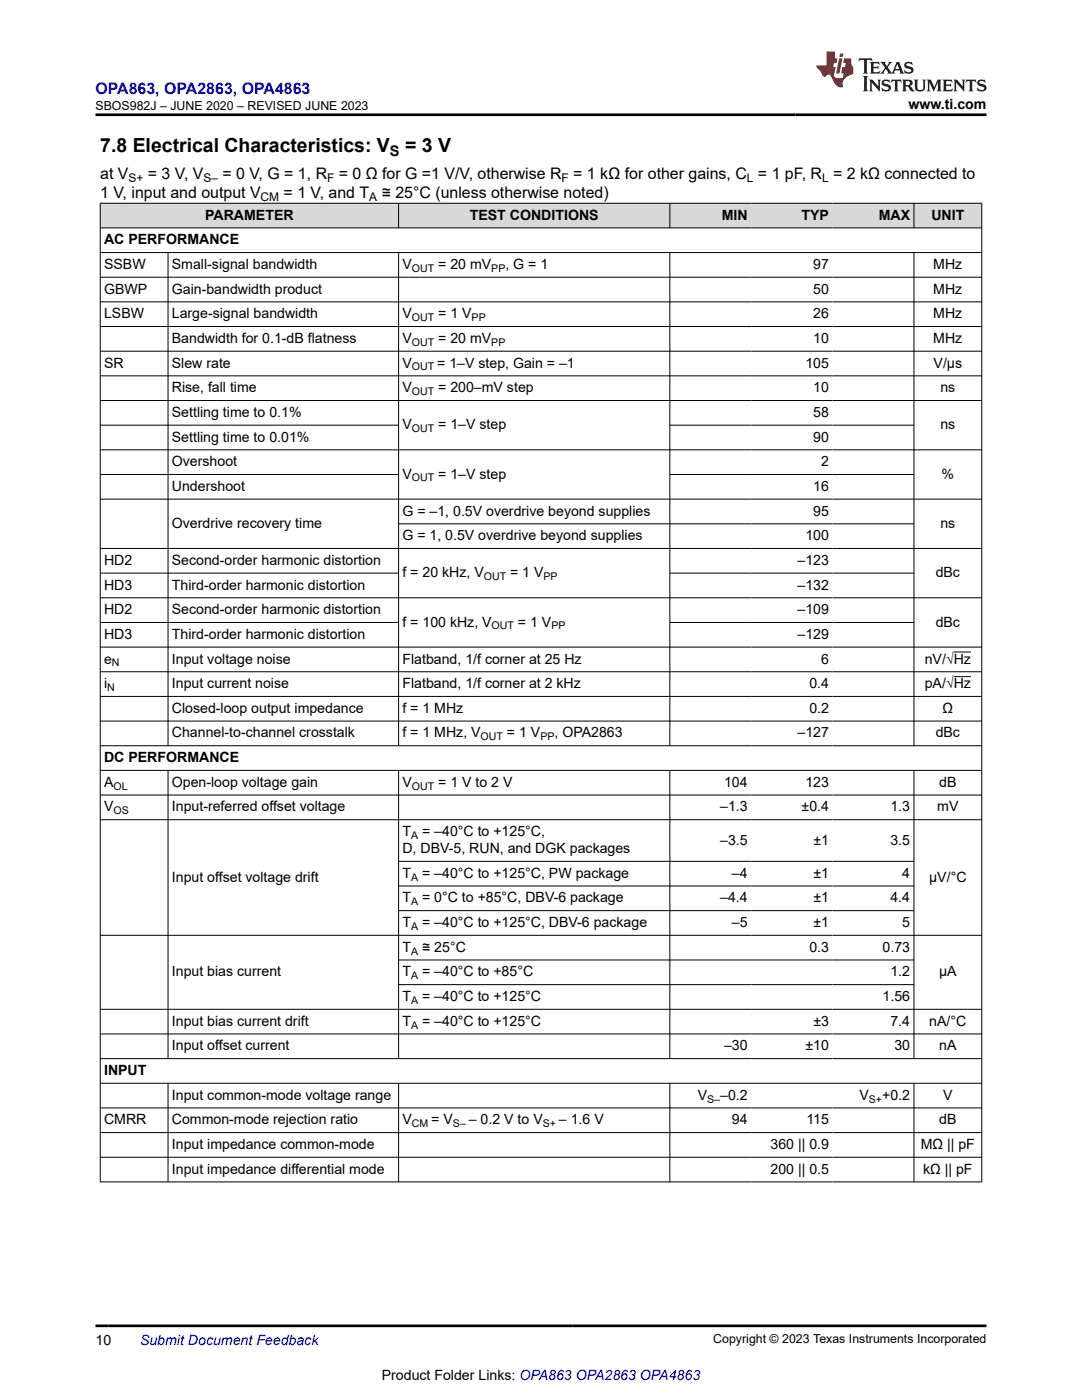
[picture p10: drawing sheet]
<svg xmlns="http://www.w3.org/2000/svg" width="216mm" height="279mm" viewBox="0 0 216 279" stroke-linecap="round" stroke-linejoin="round" font-family="sans-serif">
<defs><g id="words">
<g font-size="3.9">
<text x="20" y="30.3">7.8 Electrical Characteristics: V</text>
<text x="80.8" y="30.3">= 3 V</text>
</g>
<text font-size="3.2" fill="#00f" x="19.1" y="18.7">OPA863, OPA2863, OPA4863</text>
<g font-size="3.2">
<text x="20" y="35.7">at V</text>
<text x="29.5" y="35.7">= 3 V, V</text>
<text x="44.4" y="35.7">= 0 V, G = 1, R</text>
<text x="67.6" y="35.7">= 0 Ω for G =1 V/V, otherwise R</text>
<text x="114.4" y="35.7">= 1 kΩ for other gains, C = 1 pF, R = 2 kΩ connected to</text>
<text x="20" y="39.5">1 V, input and output V</text>
<text x="56.6" y="39.5">= 1 V, and T</text>
<text x="76.2" y="39.5">≅ 25°C (unless otherwise noted)</text>
</g>
<text font-size="2.9" x="77.8" y="31">S</text>
<g font-size="2.8">
<text x="181.3" y="21.8">www.ti.com</text>
<text x="40.9" y="43.8">PARAMETER</text>
<text x="93.7" y="43.8">TEST CONDITIONS</text>
<text x="144" y="43.8">MIN</text>
<text x="159.9" y="43.8">TYP</text>
<text x="175.3" y="43.8">MAX</text>
<text x="185.8" y="43.8">UNIT</text>
<text x="20.8" y="48.8">AC PERFORMANCE</text>
<text x="20.8" y="53.7">SSBW</text>
<text x="34.3" y="53.7">Small-signal bandwidth</text>
<text x="80.3" y="53.7">V</text>
<text x="87.4" y="53.7">= 20 mV</text>
<text x="100.9" y="53.7">, G = 1</text>
<text x="162.3" y="53.7">97</text>
<text x="186.2" y="53.7">MHz</text>
<text x="20.8" y="58.6">GBWP</text>
<text x="34.3" y="58.6">Gain-bandwidth product</text>
<text x="162.3" y="58.6">50</text>
<text x="186.2" y="58.6">MHz</text>
<text x="20.8" y="63.5">LSBW</text>
<text x="34.3" y="63.5">Large-signal bandwidth</text>
<text x="80.3" y="63.5">V</text>
<text x="87.4" y="63.5">= 1 V</text>
<text x="162.3" y="63.5">26</text>
<text x="186.2" y="63.5">MHz</text>
<text x="34.3" y="68.4">Bandwidth for 0.1-dB flatness</text>
<text x="80.3" y="68.4">V</text>
<text x="87.4" y="68.4">= 20 mV</text>
<text x="162.3" y="68.4">10</text>
<text x="186.2" y="68.4">MHz</text>
<text x="20.8" y="73.4">SR</text>
<text x="34.3" y="73.4">Slew rate</text>
<text x="80.3" y="73.4">V</text>
<text x="87.2" y="73.4">= 1–V step, Gain = –1</text>
<text x="160.7" y="73.4">105</text>
<text x="186.3" y="73.4">V/µs</text>
<text x="34.3" y="78.3">Rise, fall time</text>
<text x="34.3" y="83.2">Settling time to 0.1%</text>
<text x="80.3" y="78.3">V</text>
<text x="87.4" y="78.3">= 200–mV step</text>
<text x="162.3" y="78.3">10</text>
<text x="162.3" y="83.2">58</text>
<text x="187.6" y="78.3">ns</text>
<text x="34.3" y="88.1">Settling time to 0.01%</text>
<text x="80.3" y="85.7">V</text>
<text x="87.4" y="85.7">= 1–V step</text>
<text x="162.3" y="88.1">90</text>
<text x="187.6" y="85.7">ns</text>
<text x="34.3" y="93">Overshoot</text>
<text x="80.3" y="95.5">V</text>
<text x="87.4" y="95.5">= 1–V step</text>
<text x="163.9" y="93">2</text>
<text x="187.9" y="95.5">%</text>
<text x="34.3" y="98">Undershoot</text>
<text x="162.3" y="98">16</text>
<text x="34.3" y="105.4">Overdrive recovery time</text>
<text x="80.3" y="102.9">G = –1, 0.5V overdrive beyond supplies</text>
<text x="80.3" y="107.8">G = 1, 0.5V overdrive beyond supplies</text>
<text x="160.7" y="107.8">100</text>
<text x="162.3" y="102.9">95</text>
<text x="187.6" y="105.4">ns</text>
<text x="20.8" y="112.7">HD2</text>
<text x="34.3" y="112.7">Second-order harmonic distortion</text>
<text x="159.1" y="112.7">–123</text>
<text x="20.8" y="117.7">HD3</text>
<text x="34.3" y="117.7">Third-order harmonic distortion</text>
<text x="80.3" y="115.2">f = 20 kHz, V</text>
<text x="101.8" y="115.2">= 1 V</text>
<text x="159.1" y="117.7">–132</text>
<text x="186.7" y="115.2">dBc</text>
<text x="20.8" y="122.6">HD2</text>
<text x="34.3" y="122.6">Second-order harmonic distortion</text>
<text x="80.3" y="125">f = 100 kHz, V</text>
<text x="103.4" y="125">= 1 V</text>
<text x="159.1" y="122.6">–109</text>
<text x="186.7" y="125">dBc</text>
<text x="20.8" y="127.5">HD3</text>
<text x="34.3" y="127.5">Third-order harmonic distortion</text>
<text x="159.1" y="127.5">–129</text>
<text x="20.8" y="132.4">e</text>
<text x="20.8" y="137.3">i</text>
<text x="34.3" y="132.4">Input voltage noise</text>
<text x="34.3" y="137.3">Input current noise</text>
<text x="80.3" y="132.4">Flatband, 1/f corner at 25 Hz</text>
<text x="80.3" y="137.3">Flatband, 1/f corner at 2 kHz</text>
<text x="161.5" y="137.3">0.4</text>
<text x="163.9" y="132.4">6</text>
<text x="184.5" y="132.4">nV/√Hz</text>
<text x="184.5" y="137.3">pA/√Hz</text>
<text x="34.3" y="142.3">Closed-loop output impedance</text>
<text x="80.3" y="142.3">f = 1 MHz</text>
<text x="161.5" y="142.3">0.2</text>
<text x="188.1" y="142.3">Ω</text>
<text x="34.3" y="147.2">Channel-to-channel crosstalk</text>
<text x="80.3" y="147.2">f = 1 MHz, V</text>
<text x="101.2" y="147.2">= 1 V</text>
<text x="110.7" y="147.2">, OPA2863</text>
<text x="159.1" y="147.2">–127</text>
<text x="186.7" y="147.2">dBc</text>
<text x="20.8" y="152.1">DC PERFORMANCE</text>
<text x="20.8" y="157">A</text>
<text x="20.8" y="161.9">V</text>
<text x="34.3" y="157">Open-loop voltage gain</text>
<text x="34.3" y="161.9">Input-referred offset voltage</text>
<text x="80.3" y="157">V</text>
<text x="87.4" y="157">= 1 V to 2 V</text>
<text x="143.7" y="161.9">–1.3</text>
<text x="144.5" y="157">104</text>
<text x="160" y="161.9">±0.4</text>
<text x="160.7" y="157">123</text>
<text x="177.7" y="161.9">1.3</text>
<text x="187" y="161.9">mV</text>
<text x="187.4" y="157">dB</text>
<text x="80.3" y="166.9">T</text>
<text x="84.2" y="166.9">= –40°C to +125°C,</text>
<text x="80.3" y="170.3">D, DBV-5, RUN, and DGK packages</text>
<text x="143.7" y="168.6">–3.5</text>
<text x="162.3" y="168.6">±1</text>
<text x="177.7" y="168.6">3.5</text>
<text x="34.3" y="175.9">Input offset voltage drift</text>
<text x="80.3" y="175.2">T</text>
<text x="84.2" y="175.2">= –40°C to +125°C, PW package</text>
<text x="146.1" y="175.2">–4</text>
<text x="162.3" y="175.2">±1</text>
<text x="180" y="175.2">4</text>
<text x="185.4" y="175.9">μV/°C</text>
<text x="80.3" y="180.1">T</text>
<text x="80.3" y="185">T</text>
<text x="84.2" y="180.1">= 0°C to +85°C, DBV-6 package</text>
<text x="84.2" y="185">= –40°C to +125°C, DBV-6 package</text>
<text x="143.7" y="180.1">–4.4</text>
<text x="146.1" y="185">–5</text>
<text x="162.3" y="180.1">±1</text>
<text x="162.3" y="185">±1</text>
<text x="177.7" y="180.1">4.4</text>
<text x="180" y="185">5</text>
<text x="80.3" y="189.9">T</text>
<text x="84.2" y="189.9">≅ 25°C</text>
<text x="161.5" y="189.9">0.3</text>
<text x="176.1" y="189.9">0.73</text>
<text x="34.3" y="194.9">Input bias current</text>
<text x="80.3" y="194.9">T</text>
<text x="84.2" y="194.9">= –40°C to +85°C</text>
<text x="177.7" y="194.9">1.2</text>
<text x="187.4" y="194.9">µA</text>
<text x="80.3" y="199.8">T</text>
<text x="84.2" y="199.8">= –40°C to +125°C</text>
<text x="176.1" y="199.8">1.56</text>
<text x="34.3" y="204.7">Input bias current drift</text>
<text x="34.3" y="209.6">Input offset current</text>
<text x="80.3" y="204.7">T</text>
<text x="84.2" y="204.7">= –40°C to +125°C</text>
<text x="144.5" y="209.6">–30</text>
<text x="160.7" y="209.6">±10</text>
<text x="162.3" y="204.7">±3</text>
<text x="177.7" y="204.7">7.4</text>
<text x="178.5" y="209.6">30</text>
<text x="185.4" y="204.7">nA/°C</text>
<text x="187.4" y="209.6">nA</text>
<text x="20.8" y="214.5">INPUT</text>
<text x="34.3" y="219.5">Input common-mode voltage range</text>
<text x="139.2" y="219.5">V</text>
<text x="143.7" y="219.5">–0.2</text>
<text x="171.5" y="219.5">V</text>
<text x="176" y="219.5">+0.2</text>
<text x="188.2" y="219.5">V</text>
<text x="20.8" y="224.4">CMRR</text>
<text x="34.3" y="224.4">Common-mode rejection ratio</text>
<text x="80.3" y="224.4">V</text>
<text x="86.1" y="224.4">= V</text>
<text x="93.6" y="224.4">– 0.2 V to V</text>
<text x="111.5" y="224.4">– 1.6 V</text>
<text x="146.1" y="224.4">94</text>
<text x="160.9" y="224.4">115</text>
<text x="187.4" y="224.4">dB</text>
<text x="34.3" y="229.3">Input impedance common-mode</text>
<text x="153.8" y="229.3">360 || 0.9</text>
<text x="183.7" y="229.3">MΩ || pF</text>
<text x="34.3" y="234.2">Input impedance differential mode</text>
<text x="153.8" y="234.2">200 || 0.5</text>
<text x="184.2" y="234.2">kΩ || pF</text>
<text x="19.1" y="268.4">10</text>
<text x="76.2" y="275.3">Product Folder Links: OPA863 OPA2863 OPA4863</text>
</g>
<text font-size="2.8" fill="#00f" x="27.9" y="268.4">Submit Document Feedback</text>
<g font-size="2.5">
<text x="19.1" y="21.9">SBOS982J – JUNE 2020 – REVISED JUNE 2023</text>
<text x="142.3" y="268.1">Copyright © 2023 Texas Instruments Incorporated</text>
</g>
<g font-size="2.4">
<text x="25.6" y="36.3">S+</text>
<text x="40.6" y="36.3">S–</text>
<text x="52" y="40.1">CM</text>
<text x="65.3" y="36.3">F</text>
<text x="73.7" y="40.1">A</text>
<text x="112.1" y="36.3">F</text>
<text x="149" y="36.3">L</text>
<text x="164" y="36.3">L</text>
</g>
<g font-size="2.1">
<text x="82.2" y="54.2">OUT</text>
<text x="98" y="54.2">PP</text>
<text x="82.2" y="64.1">OUT</text>
<text x="94.1" y="64.1">PP</text>
<text x="82.2" y="69">OUT</text>
<text x="98" y="69">PP</text>
<text x="82.2" y="73.9">OUT</text>
<text x="82.2" y="78.8">OUT</text>
<text x="82.2" y="86.2">OUT</text>
<text x="82.2" y="96.1">OUT</text>
<text x="96.5" y="115.8">OUT</text>
<text x="108.5" y="115.8">PP</text>
<text x="98.1" y="125.6">OUT</text>
<text x="110" y="125.6">PP</text>
<text x="21.4" y="137.9">N</text>
<text x="22.3" y="133">N</text>
<text x="95.9" y="147.7">OUT</text>
<text x="107.8" y="147.7">PP</text>
<text x="22.6" y="157.6">OL</text>
<text x="82.2" y="157.6">OUT</text>
<text x="22.6" y="162.5">OS</text>
<text x="82" y="167.4">A</text>
<text x="82" y="175.7">A</text>
<text x="82" y="180.7">A</text>
<text x="82" y="185.6">A</text>
<text x="82" y="190.5">A</text>
<text x="82" y="195.4">A</text>
<text x="82" y="200.3">A</text>
<text x="82" y="205.3">A</text>
<text x="141.1" y="220">S–</text>
<text x="173.4" y="220">S+</text>
<text x="82.2" y="225">CM</text>
<text x="90.4" y="225">S–</text>
<text x="108.3" y="225">S+</text>
</g>
</g></defs>
<g fill="#d8d8d8">
<path d="M20 40.6h175.9v4.9h-175.9z" fill-rule="evenodd"/>
<path d="M20.1 40.6h59.4v4.8h-59.4z" fill-rule="evenodd"/>
<path d="M79.6 40.6h54v4.8h-54z" fill-rule="evenodd"/>
<path d="M133.7 40.6h16.2v4.8h-16.2z" fill-rule="evenodd"/>
<path d="M149.9 40.6h16.2v4.8h-16.2z" fill-rule="evenodd"/>
<path d="M166.1 40.6h16.2v4.8h-16.2z" fill-rule="evenodd"/>
<path d="M182.4 40.6h13.4v4.8h-13.4z" fill-rule="evenodd"/>
</g>
<g fill="none" stroke="#000" stroke-width=".2">
<path d="M19.9 40.6h176.1M19.9 45.5h176.1M19.9 50.4h176.1M19.9 55.3h176.1M20 40.5v195.4M33.5 50.4v98.5M79.5 40.5v5M79.5 50.4v98.5M133.7 40.5v5M133.7 50.4v98.5M182.4 40.5v5M182.4 50.4v98.5"/>
<path d="M195.9 40.5v195.4M19.9 60.2h176.1M19.9 65.2h176.1M19.9 70.1h176.1M19.9 75h176.1M19.9 79.9h176.1M19.9 84.9h59.7M19.9 94.7h59.7M133.7 84.9h48.7M133.7 94.7h48.7M196 89.8h-176.1M196 99.6h-176.1"/>
<path d="M19.9 109.5h176.1M19.9 114.4h59.7M79.5 104.5h102.9M133.7 114.4h48.7M196 119.3h-176.1M19.9 124.2h59.7M19.9 134.1h176.1M19.9 139h176.1M133.7 124.2h48.7M190.3 130.1h3.5M190.3 135h3.5M196 129.1h-176.1"/>
<path d="M19.9 143.9h176.1M19.9 148.8h176.1M19.9 153.7h176.1M19.9 158.7h176.1M33.5 153.7v57.6M79.5 153.7v57.6M133.7 153.7v57.6M182.4 153.7v57.6M19.9 163.6h176.1M79.5 171.9h102.9M79.5 176.8h102.9M19.9 186.7h176.1"/>
<path d="M79.5 181.7h102.9M79.5 191.6h102.9M79.5 196.5h102.9M19.9 201.4h176.1M19.9 206.3h176.1M19.9 211.3h176.1M19.9 216.2h176.1M33.5 216.2v19.7M79.5 216.2v19.7M133.7 216.2v19.7M182.4 216.2v19.7M19.9 221.1h176.1"/>
<path d="M19.9 226h176.1M19.9 231h176.1M19.9 235.9h176.1"/>
</g>
<path d="M171.5 11.6l-.2 .6 .5-.2h.6v.1v2.2l-.2 .4h1l-.2-.4v-2.2v-.1h.5l.6 .2-.2-.6zM173.6 12.4l.2 .3v1.6l-.2 .4h1.9l.1-.6a1.08 1.08 0 0 1-1.3 .2v-.7h.6l.4 .2v-.7l-.4 .2h-.6v-.5l.2-.2a1 1 0 0 1 1 .3l-.1-.5zM175.7 12.4l.9 1.1-1 1.2h.9l-.2-.2 .5-.8 .4 .8-.2 .2h1.6l-.2-.2 .2-.5h.9l.1 .5-.1 .2h.9l-.2-.4-.8-1.9h-.5l-.9 2.1-.9-1.1 .9-1h-.8l.2 .2-.4 .6-.4-.6 .2-.2zM179 12.8l.4 1h-.7zM180.7 12.5a.65 .65 0 0 0-.2 .7 .65 .65 0 0 0 .6 .5l.6 .1 .1 .3a.79 .79 0 0 1-.7 .4 .79 .79 0 0 1-.7-.5l.1 .7 .2-.1a.93 .93 0 0 0 1.1 0 .93 .93 0 0 0 .4-.9 1.46 1.46 0 0 0-1.2-.6l-.1-.3a1.09 1.09 0 0 1 1.2 .2l-.2-.6-.1 .1-.5-.2zM172.2 15.2l.2 .4v2.2l-.2 .4h1l-.2-.4v-2.2l.2-.4zM173.4 15.9l.2 .4v1.5l-.2 .4h.8l-.3-.4 .1-1.3 1.6 1.8v-2l.2-.4h-.7l.1 .2 .1 1.1-1.2-1.3zM176.2 16a.65 .65 0 0 0-.2 .8 .65 .65 0 0 0 .6 .4l.6 .2 .1 .2a.79 .79 0 0 1-.7 .4 .79 .79 0 0 1-.7-.5l.1 .7 .2-.1a.93 .93 0 0 0 1.1 .1 .93 .93 0 0 0 .4-1 1.46 1.46 0 0 0-1.2-.5l-.1-.4a1.09 1.09 0 0 1 1.2 .2l-.1-.6-.2 .1-.5-.1zM177.9 15.9l-.1 .6a.63 .63 0 0 1 .8-.3v1.6l-.3 .4h1l-.2-.4v-1.6a.66 .66 0 0 1 .8 .3l-.1-.6zM180 15.9l.2 .4v1.5l-.2 .4h1l-.2-.2-.1-.7h.5l.1 .2a.79 .79 0 0 0 1.2 .6l-1-.9a.61 .61 0 0 0 .6-.6 .61 .61 0 0 0-.5-.7zM180.8 16.2h.1a.47 .47 0 0 1 .5 .1 .47 .47 0 0 1 .1 .5l-.1 .1-.7 .1zM182.3 15.9l.2 .2a2.27 2.27 0 0 0 .4 2 1.04 1.04 0 0 0 1.7-.7v-1.3l.2-.2h-.8l.2 .4v1.1a.6 .6 0 0 1-.6 .6 .6 .6 0 0 1-.6-.6v-1.1l.3-.4zM184.9 15.9l.2 .4v1.5l-.2 .4h.8l-.3-.4v-1.4l.9 1.9 .9-1.9v1.4l-.3 .4h1l-.2-.4v-1.5l.2-.4h-.8l-.7 1.5-.6-1.5zM188.1 15.9l.2 .4v1.5l-.2 .4h1.9l.1-.6a1.09 1.09 0 0 1-1.3 .2v-.7h.6l.4 .2v-.6l-.4 .2h-.6v-.6l.2-.1a1.01 1.01 0 0 1 1 .3l-.1-.6zM190.2 15.9l.3 .4v1.5l-.3 .4h.8l-.2-.4v-1.3l1.6 1.8v-2l.2-.4h-.7l.2 .2v1.1l-1.2-1.3zM192.8 15.9l-.1 .6a.63 .63 0 0 1 .8-.3v1.6l-.3 .4h1l-.2-.4v-1.6a.66 .66 0 0 1 .8 .3l-.1-.6zM195.2 16a.65 .65 0 0 0-.2 .8 .65 .65 0 0 0 .6 .4l.6 .2 .2 .2a.79 .79 0 0 1-.7 .4 .79 .79 0 0 1-.7-.5l.1 .7 .2-.1a.93 .93 0 0 0 1 .1 .93 .93 0 0 0 .5-1 1.46 1.46 0 0 0-1.3-.5v-.4a1.09 1.09 0 0 1 1.2 .2l-.2-.6-.2 .1-.5-.1z" fill="#231f20"/>
<path d="M164.9 10.3v2.7h-2l.1 .4 .8 1a.95 .95 0 0 0 1 .9 .59 .59 0 0 1 .5-.4 .59 .59 0 0 1 .5 .3l.4 .8a1.59 1.59 0 0 0 2.1 1.4 1.61 1.61 0 0 1 1-2.3l1-.3-.1-1.5a1.59 1.59 0 0 1-.3-1.7h-1.5l-.2 .9h.6l-.2 .9h-.5l-.2 .9v.3l.4 .1-.1 .9h-.7a.73 .73 0 0 1-1-.7l.3-1.5h-.5l.1-.9h.5l.2-.9h-.5v-1.3zM167.4 11.6l-.6 3.1h.7l.6-3.1zM167.6 10.7l-.1 .6h.7l.1-.6z" fill="#ed1c24"/>
<path d="M19.1 22.9h177.8M19.1 264.6h177.8" fill="none" stroke="#000" stroke-width=".53"/>
<use href="#words"/>
</svg>
